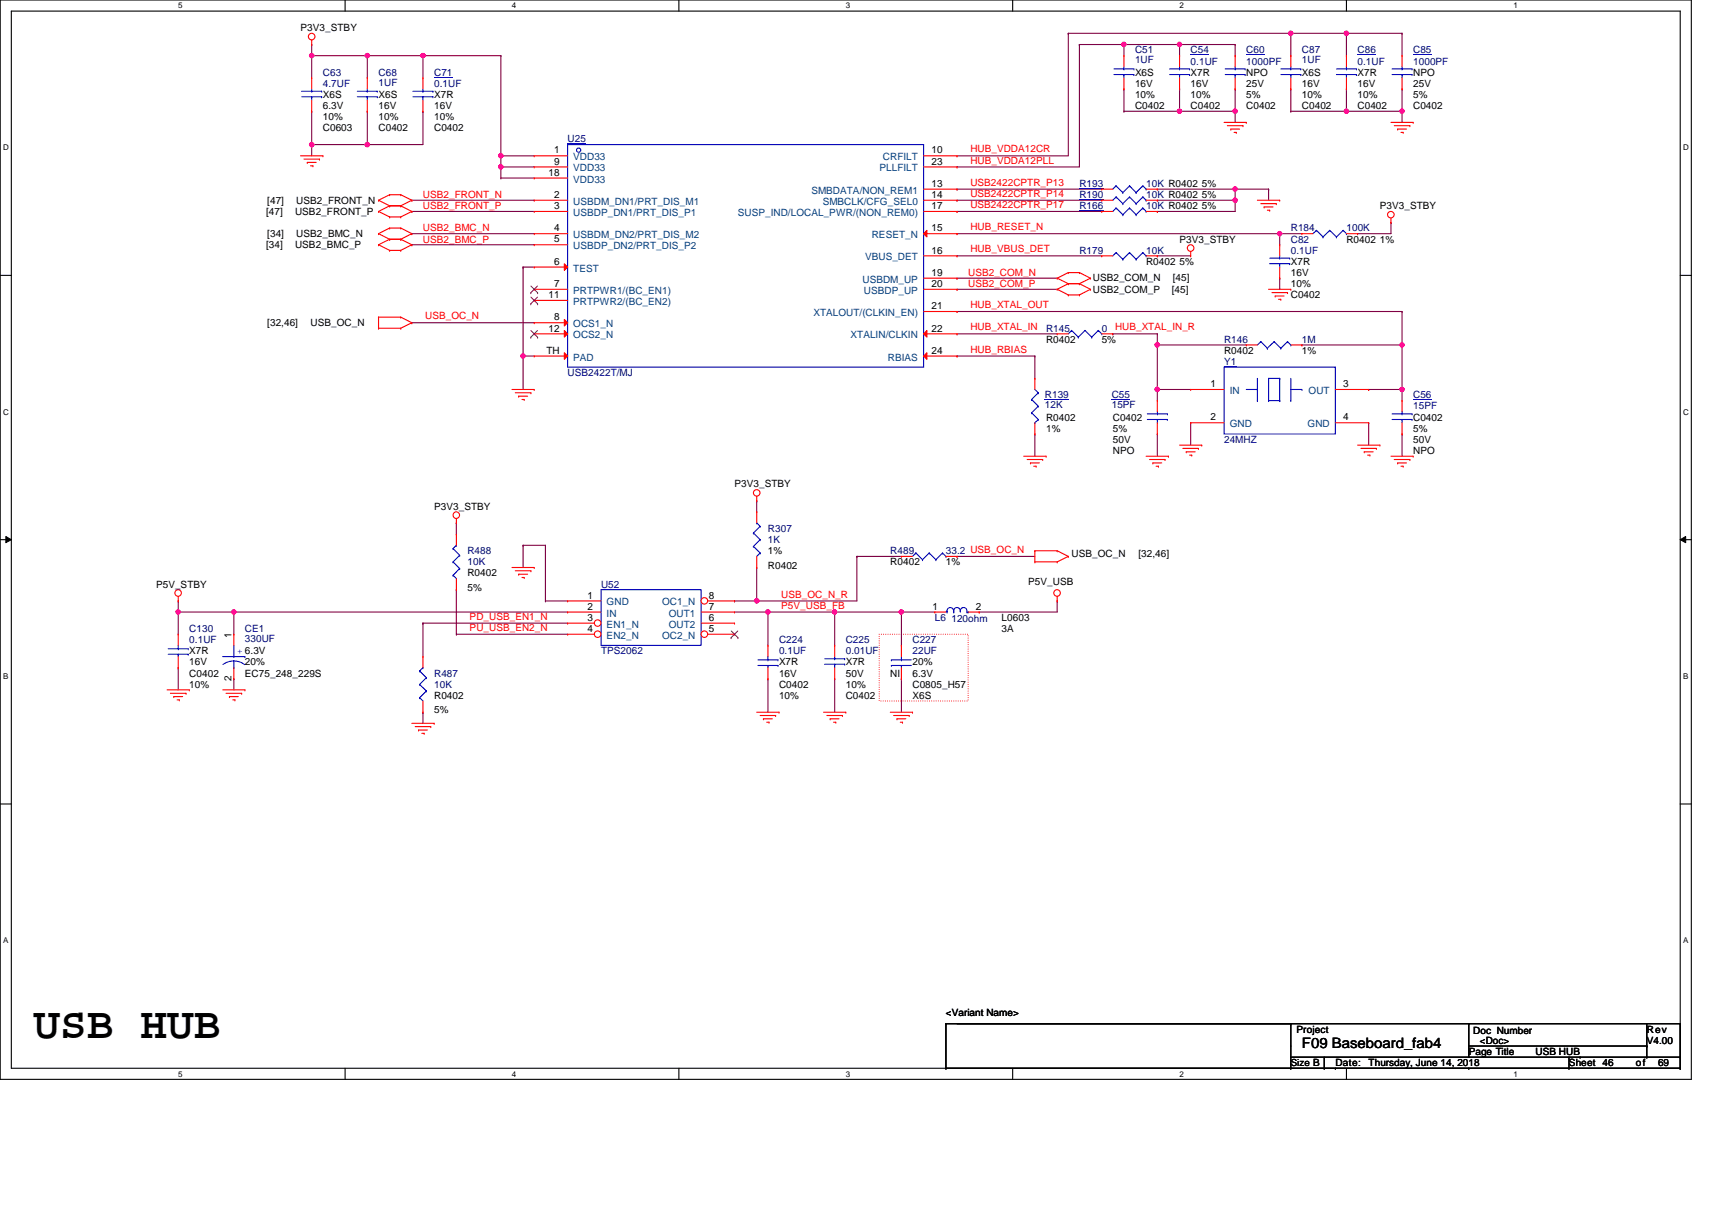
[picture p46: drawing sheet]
<svg xmlns="http://www.w3.org/2000/svg" width="297mm" height="210mm" viewBox="0 0 297 210" stroke-linecap="round" stroke-linejoin="round" font-family="sans-serif">
<defs><g id="words">
<text font-size="7.7" x="5.8" y="180.1">USB HUB</text>
<text font-size="2.5" x="225.9" y="181.8">F09 Baseboard_fab4</text>
<g font-size="1.7">
<text x="52.2" y="5.4">P3V3_STBY</text>
<text x="56" y="17">X6S</text>
<text x="65.7" y="17">X6S</text>
<text x="75.3" y="17">X7R</text>
<text x="196.9" y="17">10%</text>
<text x="196.9" y="15">16V</text>
<text x="196.9" y="13.1">X6S</text>
<text x="206.6" y="13.1">X7R</text>
<text x="206.6" y="17">10%</text>
<text x="206.6" y="15">16V</text>
<text x="216.2" y="17">5%</text>
<text x="216.2" y="13.1">NPO</text>
<text x="216.2" y="15">25V</text>
<text x="225.9" y="17">10%</text>
<text x="225.9" y="15">16V</text>
<text x="225.9" y="13.1">X6S</text>
<text x="235.5" y="13.1">X7R</text>
<text x="235.5" y="17">10%</text>
<text x="235.5" y="15">16V</text>
<text x="245.2" y="17">5%</text>
<text x="245.2" y="13.1">NPO</text>
<text x="245.2" y="15">25V</text>
<text x="56" y="22.8">C0603</text>
<text x="56" y="20.8">10%</text>
<text x="56" y="18.9">6.3V</text>
<text x="65.7" y="22.8">C0402</text>
<text x="65.7" y="20.8">10%</text>
<text x="65.7" y="18.9">16V</text>
<text x="75.3" y="22.8">C0402</text>
<text x="75.3" y="20.8">10%</text>
<text x="75.3" y="18.9">16V</text>
<text x="196.9" y="18.9">C0402</text>
<text x="206.6" y="18.9">C0402</text>
<text x="216.2" y="18.9">C0402</text>
<text x="225.9" y="18.9">C0402</text>
<text x="235.5" y="18.9">C0402</text>
<text x="245.2" y="18.9">C0402</text>
<text x="96.2" y="26.6">1</text>
<text x="96.2" y="28.6">9</text>
<text x="161.6" y="26.6">10</text>
<text x="161.6" y="28.6">23</text>
<text x="46.4" y="35.3">[47]</text>
<text x="51.4" y="35.3">USB2_FRONT_N</text>
<text x="95.2" y="30.5">18</text>
<text x="96.2" y="34.3">2</text>
<text x="161.6" y="34.3">14</text>
<text x="161.6" y="32.4">13</text>
<text x="46.2" y="37.3">[47]</text>
<text x="46.4" y="41.1">[34]</text>
<text x="51.2" y="37.3">USB2_FRONT_P</text>
<text x="51.4" y="41.1">USB2_BMC_N</text>
<text x="96.2" y="36.3">3</text>
<text x="96.2" y="40.1">4</text>
<text x="161.6" y="40.1">15</text>
<text x="161.6" y="36.3">17</text>
<text x="239.4" y="36.3">P3V3_STBY</text>
<text x="46.2" y="43.1">[34]</text>
<text x="51.2" y="43.1">USB2_BMC_P</text>
<text x="96.2" y="42.1">5</text>
<text x="96.2" y="45.9">6</text>
<text x="161.6" y="44">16</text>
<text x="161.6" y="47.9">19</text>
<text x="198.9" y="45.9">R0402 5%</text>
<text x="204.7" y="42.1">P3V3_STBY</text>
<text x="224" y="45.9">X7R</text>
<text x="224" y="47.9">16V</text>
<text x="233.6" y="42.1">R0402</text>
<text x="239.4" y="42.1">1%</text>
<text x="95.2" y="51.7">11</text>
<text x="96.2" y="49.8">7</text>
<text x="161.6" y="49.8">20</text>
<text x="161.6" y="53.6">21</text>
<text x="189.6" y="48.8">USB2_COM_N</text>
<text x="189.6" y="50.8">USB2_COM_P</text>
<text x="203.3" y="50.8">[45]</text>
<text x="203.5" y="48.8">[45]</text>
<text x="224" y="51.7">C0402</text>
<text x="224" y="49.8">10%</text>
<text x="46.4" y="56.6">[32,46]</text>
<text x="53.9" y="56.6">USB_OC_N</text>
<text x="95.2" y="57.5">12</text>
<text x="96.2" y="55.6">8</text>
<text x="161.6" y="57.5">22</text>
<text x="181.5" y="59.5">R0402</text>
<text x="191.2" y="59.5">5%</text>
<text x="94.8" y="61.4">TH</text>
<text x="161.6" y="61.4">24</text>
<text x="212.4" y="61.4">R0402</text>
<text x="225.9" y="61.4">1%</text>
<text x="210.1" y="67.2">1</text>
<text x="233" y="67.2">3</text>
<text x="181.5" y="73">R0402</text>
<text x="181.5" y="74.9">1%</text>
<text x="193.1" y="73">C0402</text>
<text x="193.1" y="74.9">5%</text>
<text x="193.1" y="76.8">50V</text>
<text x="210.1" y="72.9">2</text>
<text x="233" y="72.9">4</text>
<text x="245.2" y="73">C0402</text>
<text x="245.2" y="74.9">5%</text>
<text x="245.2" y="76.8">50V</text>
<text x="193.1" y="78.8">NPO</text>
<text x="245.2" y="78.8">NPO</text>
<text x="75.3" y="88.4">P3V3_STBY</text>
<text x="127.4" y="84.5">P3V3_STBY</text>
<text x="27.1" y="101.9">P5V_STBY</text>
<text x="81.1" y="100">R0402</text>
<text x="133.2" y="96.1">1%</text>
<text x="133.2" y="98.6">R0402</text>
<text x="154.5" y="98.1">R0402</text>
<text x="164.1" y="98.1">1%</text>
<text x="178.4" y="101.5">P5V_USB</text>
<text x="185.9" y="96.7">USB_OC_N</text>
<text x="197.5" y="96.7">[32,46]</text>
<text x="81.1" y="102.5">5%</text>
<text x="102" y="103.8">1</text>
<text x="102" y="105.8">2</text>
<text x="102" y="107.7">3</text>
<text x="123" y="103.8">8</text>
<text x="123" y="105.8">7</text>
<text x="123" y="107.7">6</text>
<text x="161.8" y="105.8">1</text>
<text x="169.3" y="105.8">2</text>
<text x="173.8" y="107.7">L0603</text>
<text x="32.8" y="113.5">X7R</text>
<text x="40.2" y="110.6" transform="rotate(-90 40.2 110.6)">1</text>
<text x="102" y="109.6">4</text>
<text x="123" y="109.6">5</text>
<text x="173.8" y="109.6">3A</text>
<text x="32.8" y="115.4">16V</text>
<text x="32.8" y="117.4">C0402</text>
<text x="32.8" y="119.3">10%</text>
<text x="40.2" y="118.1" transform="rotate(-90 40.2 118.1)">2</text>
<text x="42.5" y="115.4">20%</text>
<text x="42.5" y="117.4">EC75_248_229S</text>
<text x="135.2" y="115.4">X7R</text>
<text x="135.2" y="117.4">16V</text>
<text x="135.2" y="119.3">C0402</text>
<text x="146.7" y="115.4">X7R</text>
<text x="146.7" y="117.4">50V</text>
<text x="146.7" y="119.3">10%</text>
<text x="154.5" y="117.4">NI</text>
<text x="158.3" y="115.4">20%</text>
<text x="158.3" y="117.4">6.3V</text>
<text x="158.3" y="119.3">C0805_H57</text>
<text x="75.3" y="121.2">R0402</text>
<text x="75.3" y="123.7">5%</text>
<text x="135.2" y="121.2">10%</text>
<text x="146.7" y="121.2">C0402</text>
<text x="158.3" y="121.2">X6S</text>
<text x="164.1" y="176.2">&lt;Variant Name&gt;</text>
<text x="224.9" y="179.1">Project</text>
<text x="255.6" y="179.3">Doc Number</text>
<text x="285.7" y="179.1">Rev</text>
<text x="224" y="184.9">Size B</text>
<text x="231.7" y="184.9">Date:</text>
<text x="237.5" y="184.9">Thursday, June 14, 2018</text>
<text x="254.8" y="183">Page Title</text>
<text x="256.8" y="181.1">&lt;Doc&gt;</text>
<text x="266.4" y="183">USB HUB</text>
<text x="272.2" y="184.9">Sheet 46</text>
<text x="283.8" y="184.9">of</text>
<text x="285.7" y="181.1">V4.00</text>
<text x="287.7" y="184.9">69</text>
</g>
<g font-size="1.7" fill="#000080">
<text x="196.9" y="9.3">C51</text>
<text x="196.9" y="11">1UF</text>
<text x="206.6" y="9.3">C54</text>
<text x="206.6" y="11.2">0.1UF</text>
<text x="216.2" y="9.3">C60</text>
<text x="216.2" y="11.2">1000PF</text>
<text x="225.9" y="9.3">C87</text>
<text x="225.9" y="11">1UF</text>
<text x="235.5" y="9.3">C86</text>
<text x="235.5" y="11.2">0.1UF</text>
<text x="245.2" y="9.3">C85</text>
<text x="245.2" y="11.2">1000PF</text>
<text x="56" y="13.1">C63</text>
<text x="56" y="15">4.7UF</text>
<text x="65.7" y="13.1">C68</text>
<text x="65.7" y="14.9">1UF</text>
<text x="75.3" y="13.1">C71</text>
<text x="75.3" y="15">0.1UF</text>
<text x="98.5" y="24.7">U25</text>
<text x="187.3" y="32.4">R193</text>
<text x="187.3" y="34.4">R190</text>
<text x="198.9" y="32.4">10K R0402 5%</text>
<text x="198.9" y="34.4">10K R0402 5%</text>
<text x="187.3" y="36.3">R166</text>
<text x="198.9" y="36.3">10K R0402 5%</text>
<text x="224" y="40.2">R184</text>
<text x="233.6" y="40.2">100K</text>
<text x="187.3" y="44">R179</text>
<text x="198.9" y="44">10K</text>
<text x="224" y="42.1">C82</text>
<text x="224" y="44">0.1UF</text>
<text x="181.5" y="57.5">R145</text>
<text x="191.2" y="57.5">0</text>
<text x="212.4" y="59.5">R146</text>
<text x="225.9" y="59.5">1M</text>
<text x="98.5" y="65.2">USB2422T/MJ</text>
<text x="212.4" y="63.3">Y1</text>
<text x="181.3" y="69.1">R139</text>
<text x="181.3" y="70.8">12K</text>
<text x="192.9" y="69.1">C55</text>
<text x="192.9" y="70.8">15PF</text>
<text x="245.2" y="69.1">C56</text>
<text x="245.2" y="71">15PF</text>
<text x="212.4" y="76.8">24MHZ</text>
<text x="133.2" y="92.3">R307</text>
<text x="133.2" y="94.2">1K</text>
<text x="81.1" y="96.1">R488</text>
<text x="81.1" y="98.1">10K</text>
<text x="104.3" y="101.9">U52</text>
<text x="154.5" y="96.1">R489</text>
<text x="164.1" y="96.1">33.2 USB_OC_N</text>
<text x="162.2" y="107.7">L6</text>
<text x="165.1" y="107.9">120ohm</text>
<text x="32.8" y="109.6">C130</text>
<text x="32.8" y="111.6">0.1UF</text>
<text x="42.5" y="109.6">CE1</text>
<text x="42.5" y="111.4">330UF</text>
<text x="104.3" y="113.5">TPS2062</text>
<text x="135.2" y="111.6">C224</text>
<text x="135.2" y="113.5">0.1UF</text>
<text x="146.7" y="111.6">C225</text>
<text x="146.7" y="113.5">0.01UF</text>
<text x="158.3" y="111.6">C227</text>
<text x="158.3" y="113.5">22UF</text>
<text x="75.3" y="117.4">R487</text>
<text x="75.3" y="119.3">10K</text>
</g>
<g font-size="1.7" fill="#004080">
<text x="99.5" y="27.8">VDD33</text>
<text x="99.5" y="29.7">VDD33</text>
<text x="152.6" y="29.7">PLLFILT</text>
<text x="153.2" y="27.8">CRFILT</text>
<text x="99.5" y="35.5">USBDM_DN1/PRT_DIS_M1</text>
<text x="99.5" y="31.7">VDD33</text>
<text x="140.8" y="33.6">SMBDATA/NON_REM1</text>
<text x="142.7" y="35.5">SMBCLK/CFG_SEL0</text>
<text x="99.5" y="37.5">USBDP_DN1/PRT_DIS_P1</text>
<text x="99.5" y="41.3">USBDM_DN2/PRT_DIS_M2</text>
<text x="128" y="37.5">SUSP_IND/LOCAL_PWR/(NON_REM0)</text>
<text x="151.3" y="41.3">RESET_N</text>
<text x="99.5" y="43.2">USBDP_DN2/PRT_DIS_P2</text>
<text x="99.5" y="47.1">TEST</text>
<text x="150.1" y="45.2">VBUS_DET</text>
<text x="99.5" y="51">PRTPWR1/(BC_EN1)</text>
<text x="99.5" y="52.9">PRTPWR2/(BC_EN2)</text>
<text x="149.6" y="49">USBDM_UP</text>
<text x="149.9" y="51">USBDP_UP</text>
<text x="99.5" y="56.8">OCS1_N</text>
<text x="99.5" y="58.7">OCS2_N</text>
<text x="141.1" y="54.8">XTALOUT/(CLKIN_EN)</text>
<text x="147.6" y="58.7">XTALIN/CLKIN</text>
<text x="99.5" y="62.5">PAD</text>
<text x="154" y="62.5">RBIAS</text>
<text x="213.4" y="68.3">IN</text>
<text x="227.1" y="68.3">OUT</text>
<text x="213.4" y="74.1">GND</text>
<text x="226.9" y="74.1">GND</text>
<text x="105.3" y="105">GND</text>
<text x="105.3" y="107">IN</text>
<text x="114.9" y="105">OC1_N</text>
<text x="116" y="107">OUT1</text>
<text x="105.3" y="108.9">EN1_N</text>
<text x="105.3" y="110.8">EN2_N</text>
<text x="114.9" y="110.8">OC2_N</text>
<text x="116" y="108.9">OUT2</text>
</g>
<g font-size="1.7" fill="#f00">
<text x="168.4" y="28.4">HUB_VDDA12PLL</text>
<text x="168.4" y="26.4">HUB_VDDA12CR</text>
<text x="73.4" y="34.4">USB2_FRONT_N</text>
<text x="168.4" y="34.1">USB2422CPTR_P14</text>
<text x="168.4" y="32.2">USB2422CPTR_P13</text>
<text x="73.4" y="36.3">USB2_FRONT_P</text>
<text x="73.4" y="40.2">USB2_BMC_N</text>
<text x="168.4" y="36.1">USB2422CPTR_P17</text>
<text x="168.4" y="39.9">HUB_RESET_N</text>
<text x="73.4" y="42.1">USB2_BMC_P</text>
<text x="168" y="47.9">USB2_COM_N</text>
<text x="168.4" y="43.8">HUB_VBUS_DET</text>
<text x="168" y="49.8">USB2_COM_P</text>
<text x="168.4" y="53.4">HUB_XTAL_OUT</text>
<text x="73.8" y="55.4">USB_OC_N</text>
<text x="168.4" y="57.3">HUB_XTAL_IN</text>
<text x="193.5" y="57.3">HUB_XTAL_IN_R</text>
<text x="168.4" y="61.2">HUB_RBIAS</text>
<text x="81.5" y="107.5">PD_USB_EN1_N</text>
<text x="135.5" y="103.7">USB_OC_N_R</text>
<text x="135.5" y="105.6">P5V_USB_FB</text>
<text x="81.5" y="109.4">PU_USB_EN2_N</text>
</g>
<text font-size="1.6" fill="#00f" x="41.1" y="113.4">+ 6.3V</text>
<g font-size="1.4">
<text x="30.9" y="1.5">5</text>
<text x="88.8" y="1.5">4</text>
<text x="146.7" y="1.5">3</text>
<text x="204.7" y="1.5">2</text>
<text x="262.6" y="1.5">1</text>
<text x=".5" y="26.1">D</text>
<text x="292" y="26.1">D</text>
<text x=".5" y="71.9">C</text>
<text x="292" y="71.9">C</text>
<text x=".5" y="117.8">B</text>
<text x="292" y="117.8">B</text>
<text x=".5" y="163.6">A</text>
<text x="292" y="163.6">A</text>
<text x="30.9" y="186.8">5</text>
<text x="88.8" y="186.8">4</text>
<text x="146.7" y="186.8">3</text>
<text x="204.7" y="186.8">2</text>
<text x="262.6" y="186.8">1</text>
</g>
</g></defs>
<path d="M0 0h293.5v187.2h-293.5zM2 1.9h289.5v183.4h-289.5z" fill="none" stroke="#000" stroke-width=".19"/>
<g fill="#fff">
<path d="M30.9 .2h.8v1.6h-.8z"/>
<path d="M30.9 185.5h.8v1.6h-.8z"/>
</g>
<path d="M59.9 0v1.9M59.9 185.3v1.9" fill="none" stroke="#000" stroke-width=".19"/>
<g fill="#fff">
<path d="M88.8 .2h.8v1.6h-.8z"/>
<path d="M88.8 185.5h.8v1.6h-.8z"/>
</g>
<path d="M117.8 0v1.9M117.8 185.3v1.9" fill="none" stroke="#000" stroke-width=".19"/>
<g fill="#fff">
<path d="M146.7 .2h.8v1.6h-.8z"/>
<path d="M146.7 185.5h.8v1.6h-.8z"/>
</g>
<path d="M175.7 0v1.9M175.7 185.3v1.9" fill="none" stroke="#000" stroke-width=".19"/>
<g fill="#fff">
<path d="M204.7 .2h.7v1.6h-.7z"/>
<path d="M204.7 185.5h.7v1.6h-.7z"/>
</g>
<path d="M233.6 0v1.9M233.6 185.3v1.9" fill="none" stroke="#000" stroke-width=".19"/>
<g fill="#fff">
<path d="M262.6 .2h.7v1.6h-.7z"/>
<path d="M262.6 185.5h.7v1.6h-.7z"/>
<path d="M.5 24.8h1v1.6h-1z"/>
<path d="M292 24.8h1v1.6h-1z"/>
<path d="M.5 70.7h1v1.5h-1z"/>
<path d="M292 70.7h1v1.5h-1z"/>
</g>
<path d="M0 47.8h2M291.5 47.8h2" fill="none" stroke="#000" stroke-width=".19"/>
<g fill="#fff">
<path d="M.5 116.5h.9v1.6h-.9z"/>
<path d="M292 116.5h.9v1.6h-.9z"/>
</g>
<path d="M0 93.6h2M291.5 93.6h2" fill="none" stroke="#000" stroke-width=".19"/>
<path d="M1 93.1l1 .5-1 .5zM291.5 93.6l1-.5v1z" fill="#000"/>
<path d="M1 93.1l1 .5-1 .5zM291.5 93.6l1-.5v1z" fill="none" stroke="#000" stroke-width=".17"/>
<g fill="#fff">
<path d="M.5 162.4h.9v1.5h-.9z"/>
<path d="M292 162.4h.9v1.5h-.9z"/>
</g>
<path d="M0 139.5h2M291.5 139.5h2" fill="none" stroke="#000" stroke-width=".19"/>
<path d="M152.5 110h15.5v11.6h-15.5z" fill="none" stroke="#f00" stroke-width=".19" stroke-dasharray="0 .4"/>
<path d="M63.7 19.3h.1M63.7 19.3v5.8h-9.6M73.4 19.3h.1M73.4 19.3v5.8M54.1 25.1h.1M54.1 25.1v1.9" fill="none" stroke="#800040" stroke-width=".19"/>
<circle cx="63.7" cy="25.1" r=".38" fill="#f0f"/>
<circle cx="63.7" cy="25.1" r=".38" fill="none" stroke="#f0f" stroke-width=".19"/>
<path d="M54.1 7.7h.1M54.1 9.7h.1M54.1 7.7v2M54.1 9.7h9.6M63.7 25.1h.1M63.7 25.1h9.7" fill="none" stroke="#800040" stroke-width=".19"/>
<circle cx="63.7" cy="9.6" r=".38" fill="#f0f"/>
<circle cx="63.7" cy="9.6" r=".38" fill="none" stroke="#f0f" stroke-width=".19"/>
<path d="M54.1 9.7h.1M54.1 9.7v3.8" fill="none" stroke="#800040" stroke-width=".19"/>
<circle cx="54.1" cy="9.6" r=".38" fill="#f0f"/>
<circle cx="54.1" cy="9.6" r=".38" fill="none" stroke="#f0f" stroke-width=".19"/>
<path d="M73.4 9.7h.1M73.4 9.7v3.8" fill="none" stroke="#800040" stroke-width=".19"/>
<circle cx="73.4" cy="9.6" r=".38" fill="#f0f"/>
<circle cx="73.4" cy="9.6" r=".38" fill="none" stroke="#f0f" stroke-width=".19"/>
<path d="M63.7 9.7h.1M63.7 9.7v3.8M63.7 9.7h9.7M86.9 9.7h.1M86.9 9.7v17.3M86.9 30.9h.1M86.9 30.9h5.8" fill="none" stroke="#800040" stroke-width=".19"/>
<circle cx="86.9" cy="27" r=".38" fill="#f0f"/>
<circle cx="86.9" cy="27" r=".38" fill="none" stroke="#f0f" stroke-width=".19"/>
<path d="M73.4 9.7h.1M73.4 9.7h13.5M86.9 29h.1M86.9 29h5.8" fill="none" stroke="#800040" stroke-width=".19"/>
<circle cx="86.9" cy="28.9" r=".38" fill="#f0f"/>
<circle cx="86.9" cy="28.9" r=".38" fill="none" stroke="#f0f" stroke-width=".19"/>
<path d="M86.9 29h.1M86.9 27h.1M86.9 27v3.9M86.9 27h5.8M90.8 46.3h.1M90.8 46.3h1.9M90.8 46.3v15.5" fill="none" stroke="#800040" stroke-width=".19"/>
<circle cx="90.7" cy="61.8" r=".38" fill="#f0f"/>
<circle cx="90.7" cy="61.8" r=".38" fill="none" stroke="#f0f" stroke-width=".19"/>
<g fill="none" stroke="#800040" stroke-width=".19">
<path d="M166 54h.1M166 54h77.3M193.1 57.9h.1M193.1 57.9h7.7M200.8 59.8h.1M200.8 59.8v7.8M90.8 61.8h.1M90.8 61.8h1.9M90.8 61.8v5.8M166 61.8h.1M166 61.8h13.6M179.6 61.8h.1"/>
<path d="M179.6 75.3h.1M179.6 61.8v3.8M179.6 75.3v3.8"/>
</g>
<circle cx="200.8" cy="67.6" r=".38" fill="#f0f"/>
<circle cx="200.8" cy="67.6" r=".38" fill="none" stroke="#f0f" stroke-width=".19"/>
<g fill="none" stroke="#800040" stroke-width=".19">
<path d="M195 15.4h.1M195 15.4v3.9M204.7 15.4h.1M204.7 19.3h.1M204.7 15.4v3.9M204.7 19.3h9.6M200.8 67.6h.1M200.8 75.3h.1M200.8 67.6h5.8M200.8 67.6v1.9M200.8 75.3v3.8M206.6 73.3h.1"/>
<path d="M206.6 73.3v3.9M237.5 67.6h.1M237.5 73.3h.1M237.5 67.6h5.8M237.5 73.3v3.9M243.3 67.6h.1M243.3 75.3h.1M243.3 67.6v1.9M243.3 75.3v3.8"/>
</g>
<circle cx="214.3" cy="19.3" r=".38" fill="#f0f"/>
<circle cx="214.3" cy="19.3" r=".38" fill="none" stroke="#f0f" stroke-width=".19"/>
<g fill="none" stroke="#800040" stroke-width=".19">
<path d="M195 7.7h.1M195 7.7v2M204.7 7.7h.1M204.7 7.7v2M214.3 7.7h.1M214.3 19.3h.1M214.3 7.7v2M214.3 19.3v1.9M224 15.4h.1M224 15.4v3.9M233.6 15.4h.1M233.6 19.3h.1"/>
<path d="M233.6 15.4v3.9M233.6 19.3h9.7"/>
</g>
<circle cx="243.2" cy="19.3" r=".38" fill="#f0f"/>
<circle cx="243.2" cy="19.3" r=".38" fill="none" stroke="#f0f" stroke-width=".19"/>
<circle cx="233.6" cy="19.3" r=".38" fill="#f0f"/>
<circle cx="233.6" cy="19.3" r=".38" fill="none" stroke="#f0f" stroke-width=".19"/>
<g fill="none" stroke="#800040" stroke-width=".19">
<path d="M187.3 7.7h.1M187.3 7.7v21.3h-21.3M187.3 7.7h17.4M195 7.7h.1M224 5.8h.1M224 5.8v3.9M233.6 5.8h.1M233.6 5.8v3.9M243.3 5.8h.1M243.3 19.3h.1M243.3 5.8v3.9M243.3 19.3v1.9"/>
<path d="M166 29h.1"/>
</g>
<circle cx="204.6" cy="7.7" r=".38" fill="#f0f"/>
<circle cx="204.6" cy="7.7" r=".38" fill="none" stroke="#f0f" stroke-width=".19"/>
<circle cx="195" cy="7.7" r=".38" fill="#f0f"/>
<circle cx="195" cy="7.7" r=".38" fill="none" stroke="#f0f" stroke-width=".19"/>
<path d="M185.4 5.8h.1M185.4 5.8v21.2h-19.4M185.4 5.8h38.6M204.7 7.7h.1M204.7 7.7h9.6M166 27h.1" fill="none" stroke="#800040" stroke-width=".19"/>
<circle cx="223.9" cy="5.8" r=".38" fill="#f0f"/>
<circle cx="223.9" cy="5.8" r=".38" fill="none" stroke="#f0f" stroke-width=".19"/>
<path d="M233.6 5.8h.1M233.6 5.8h9.7" fill="none" stroke="#800040" stroke-width=".19"/>
<circle cx="233.6" cy="5.8" r=".38" fill="#f0f"/>
<circle cx="233.6" cy="5.8" r=".38" fill="none" stroke="#f0f" stroke-width=".19"/>
<g fill="none" stroke="#800040" stroke-width=".19">
<path d="M224 5.8h.1M224 5.8h9.6M166 36.7h.1M166 34.7h.1M166 32.8h.1M166 36.7h25.2M166 34.7h25.2M166 32.8h25.2M200.8 34.7h.1M200.8 32.8h.1M200.8 32.8h13.5M214.3 32.8h.1"/>
<path d="M214.3 32.8v1.9h-13.5M220.1 32.8h.1M220.1 32.8v1.9"/>
</g>
<circle cx="214.3" cy="34.7" r=".38" fill="#f0f"/>
<circle cx="214.3" cy="34.7" r=".38" fill="none" stroke="#f0f" stroke-width=".19"/>
<circle cx="214.3" cy="32.8" r=".38" fill="#f0f"/>
<circle cx="214.3" cy="32.8" r=".38" fill="none" stroke="#f0f" stroke-width=".19"/>
<g fill="none" stroke="#800040" stroke-width=".19">
<path d="M195 19.3h.1M195 19.3h9.7M214.3 15.4h.1M214.3 15.4v3.9M71.5 36.7h.1M71.5 34.7h.1M71.5 36.7h21.2M71.5 34.7h21.2M214.3 34.7h.1M214.3 34.7v2M71.5 42.5h.1M71.5 40.5h.1"/>
<path d="M71.5 42.5h21.2M71.5 40.5h21.2M166 48.3h.1M166 50.2h.1M166 48.3h17.4M166 50.2h17.4M166 96.5h.1M166 96.5h13.6"/>
</g>
<circle cx="204.6" cy="19.3" r=".38" fill="#f0f"/>
<circle cx="204.6" cy="19.3" r=".38" fill="none" stroke="#f0f" stroke-width=".19"/>
<path d="M54.1 19.3h.1M54.1 19.3v5.8M224 19.3h.1M224 19.3h9.6M243.3 15.4h.1M243.3 15.4v3.9" fill="none" stroke="#800040" stroke-width=".19"/>
<circle cx="54.1" cy="25.1" r=".38" fill="#f0f"/>
<circle cx="54.1" cy="25.1" r=".38" fill="none" stroke="#f0f" stroke-width=".19"/>
<g fill="none" stroke="#800040" stroke-width=".19">
<path d="M200.8 36.7h.1M200.8 36.7h13.5M214.3 32.8h.1M214.3 32.8h5.8M241.3 38.6h.1M241.3 38.6v1.9h-5.8M166 44.4h.1M166 40.5h.1M166 44.4h25.2M166 40.5h59.9M200.8 44.4h.1M200.8 44.4h5.8"/>
<path d="M222 40.5h.1M222 48.3h.1M222 40.5v2M222 48.3v1.9M235.5 40.5h.1"/>
</g>
<circle cx="222" cy="40.5" r=".38" fill="#f0f"/>
<circle cx="222" cy="40.5" r=".38" fill="none" stroke="#f0f" stroke-width=".19"/>
<path d="M200.8 59.8h.1M200.8 59.8h15.4M225.9 59.8h.1M225.9 59.8h17.4" fill="none" stroke="#800040" stroke-width=".19"/>
<circle cx="243.2" cy="59.8" r=".38" fill="#f0f"/>
<circle cx="243.2" cy="59.8" r=".38" fill="none" stroke="#f0f" stroke-width=".19"/>
<path d="M243.3 59.8h.1M243.3 59.8v7.8" fill="none" stroke="#800040" stroke-width=".19"/>
<circle cx="243.2" cy="67.6" r=".38" fill="#f0f"/>
<circle cx="243.2" cy="67.6" r=".38" fill="none" stroke="#f0f" stroke-width=".19"/>
<path d="M166 57.9h.1M166 57.9h17.4M200.8 57.9h.1M200.8 57.9v1.9M243.3 54h.1M243.3 54v5.8" fill="none" stroke="#800040" stroke-width=".19"/>
<circle cx="200.8" cy="59.8" r=".38" fill="#f0f"/>
<circle cx="200.8" cy="59.8" r=".38" fill="none" stroke="#f0f" stroke-width=".19"/>
<path d="M90.8 94.6h.1M90.8 94.6h3.8M90.8 94.6v3.8M94.6 94.6h.1M94.6 94.6v9.6M30.9 106.2h9.7M40.6 106.2h.1M94.6 104.2h.1M94.6 104.2h3.9" fill="none" stroke="#800040" stroke-width=".19"/>
<circle cx="30.9" cy="106.2" r=".38" fill="#f0f"/>
<circle cx="30.9" cy="106.2" r=".38" fill="none" stroke="#f0f" stroke-width=".19"/>
<g fill="none" stroke="#800040" stroke-width=".19">
<path d="M79.2 90.7h.1M79.2 90.7v1.9M131.3 98.4h.1M131.3 86.9h.1M131.3 86.9v1.9M131.3 98.4v5.8M30.9 104.2h.1M30.9 106.2h.1M30.9 115.8h.1M30.9 104.2v5.8M30.9 115.8v3.9M73.4 108.1h.1"/>
<path d="M73.4 108.1v5.8M73.4 108.1h25.1M79.2 110h.1M79.2 102.3h.1M79.2 110h19.3M79.2 102.3v7.7M127.4 104.2h.1M127.4 104.2h21.3M131.3 104.2h.1M73.4 123.5h.1M73.4 123.5v2"/>
</g>
<circle cx="131.3" cy="104.2" r=".38" fill="#f0f"/>
<circle cx="131.3" cy="104.2" r=".38" fill="none" stroke="#f0f" stroke-width=".19"/>
<path d="M71.5 56h.1M71.5 56h21.2M148.7 96.5h.1M148.7 96.5v7.7M148.7 96.5h7.7M40.6 117.8h.1M40.6 106.2h.1M40.6 106.2v3.8M40.6 117.8v1.9M40.6 106.2h57.9" fill="none" stroke="#800040" stroke-width=".19"/>
<circle cx="40.6" cy="106.2" r=".38" fill="#f0f"/>
<circle cx="40.6" cy="106.2" r=".38" fill="none" stroke="#f0f" stroke-width=".19"/>
<path d="M127.4 106.2h5.8M133.2 106.2h.1M133.2 106.2v5.8M169.9 106.2h.1M183.4 104.2h.1M183.4 104.2v2h-13.5" fill="none" stroke="#800040" stroke-width=".19"/>
<circle cx="133.2" cy="106.2" r=".38" fill="#f0f"/>
<circle cx="133.2" cy="106.2" r=".38" fill="none" stroke="#f0f" stroke-width=".19"/>
<path d="M133.2 117.8h.1M133.2 117.8v5.7M133.2 106.2h23.2M144.8 117.8h.1M144.8 106.2h.1M144.8 106.2v5.8M144.8 117.8v5.7M156.4 106.2h.1" fill="none" stroke="#800040" stroke-width=".19"/>
<circle cx="144.8" cy="106.2" r=".38" fill="#f0f"/>
<circle cx="144.8" cy="106.2" r=".38" fill="none" stroke="#f0f" stroke-width=".19"/>
<circle cx="156.4" cy="106.2" r=".38" fill="#f0f"/>
<circle cx="156.4" cy="106.2" r=".38" fill="none" stroke="#f0f" stroke-width=".19"/>
<path d="M156.4 106.2h.1M156.4 117.8h.1M156.4 106.2v5.8M156.4 117.8v5.7M156.4 106.2h5.8" fill="none" stroke="#800040" stroke-width=".19"/>
<g fill="none" stroke="#f00" stroke-width=".19">
<path d="M54.1 7.7h.1M54.1 13.5h.1M54.1 19.3h.1M54.1 6.9v.8M54.1 13.5v1.9M54.1 17.4v1.9M73.4 13.5h.1M73.4 19.3h.1M73.4 13.5v1.9M73.4 17.4v1.9M204.7 9.7h.1M204.7 15.4h.1"/>
<path d="M204.7 9.7v1.9M204.7 13.5v1.9M214.3 9.7h.1M214.3 15.4h.1M214.3 9.7v1.9M214.3 13.5v1.9M233.6 9.7h.1M233.6 15.4h.1M233.6 9.7v1.9M233.6 13.5v1.9M52.2 27h3.8M52.7 27.6h2.7"/>
<path d="M53.3 28.2h.1M53.3 28.2h1.6M53.9 28.8h.4M54.3 28.8h.1M55.4 27.6h.1M56 27h.1M65.7 36.7h.1M65.7 34.7h.1M65.7 36.7l1.9 .9M65.7 34.7l1.9 1M67.6 37.6h.1M67.6 35.7h.1"/>
<path d="M67.6 33.8h.1M67.6 39.6h.1M67.6 37.6h1.9M67.6 35.7l-1.9 1M67.6 35.7h1.9M67.6 33.8l-1.9 .9M67.6 33.8h1.9M67.6 39.6l-1.9 .9M67.6 39.6h1.9M69.5 37.6h.1M69.5 35.7h.1M69.5 33.8h.1"/>
<path d="M69.5 39.6h.1M69.5 35.7l2 1M69.5 33.8l2 .9M69.5 39.6l2 .9M71.5 36.7h.1M71.5 34.7h.1M71.5 36.7l-2 .9M71.5 34.7l-2 1M92.7 27h.1M92.7 34.7h.1M92.7 36.7h.1M92.7 27h5.8"/>
<path d="M92.7 34.7h5.8M92.7 36.7h5.8M191.2 32.8h.1M191.2 32.8h1.9M198.9 32.8h1.9M200.8 32.8h.1M212.4 21.2h3.8M213 21.8h2.7M213.5 22.4h.1M213.5 22.4h1.6M214.1 23h.4M214.5 23h.1"/>
<path d="M215.7 21.8h.1M216.2 21.2h.1M218.2 34.7h3.8M218.8 35.3h2.6M219.3 35.9h.1M219.3 35.9h1.6M219.9 36.5h.4M220.3 36.5h.1M221.4 35.3h.1M222 34.7h.1M241.3 38.6h.1M241.3 21.2h3.9"/>
<path d="M241.3 37.8v.8M241.9 21.8h2.7M242.5 22.4h.1M242.5 22.4h1.5M243.1 23h.4M243.5 23h.1M244.6 21.8h.1M245.2 21.2h.1M65.7 42.5h.1M65.7 40.5h.1M65.7 56.9h.1M65.7 55h.1"/>
<path d="M65.7 42.5l1.9 .9M65.7 40.5l1.9 1M65.7 55h3.8M65.7 56.9h3.8M65.7 55v1.9M67.6 43.4h.1M67.6 41.5h.1M67.6 43.4h1.9M67.6 41.5l-1.9 1M67.6 41.5h1.9M69.5 43.4h.1M69.5 41.5h.1"/>
<path d="M69.5 55h.1M69.5 56.9h.1M69.5 41.5l2 1M69.5 55l2 1M71.5 42.5h.1M71.5 40.5h.1M71.5 56h.1M71.5 42.5l-2 .9M71.5 40.5l-2 1M71.5 56l-2 .9M92.7 40.5h.1M92.7 40.5h5.8"/>
<path d="M183.4 48.3h.1M183.4 50.2h.1M183.4 48.3l2 .9M183.4 50.2l2 1M185.4 47.3h.1M185.4 49.2h.1M185.4 51.2h.1M185.4 47.3l-2 1M185.4 47.3h1.9M185.4 49.2h1.9M185.4 49.2l-2 1M185.4 51.2h1.9"/>
<path d="M187.3 47.3h.1M187.3 49.2h.1M187.3 51.2h.1M187.3 47.3l1.9 1M187.3 49.2l1.9 1M189.2 48.3h.1M189.2 50.2h.1M189.2 48.3l-1.9 .9M189.2 50.2l-1.9 1M191.2 44.4h.1M191.2 44.4h1.9M198.9 44.4h1.9"/>
<path d="M200.8 44.4h.1M206.6 44.4h.1M206.6 43.6v.8M220.1 50.2h3.9M220.7 50.8h2.7M221.3 51.4h.1M221.3 51.4h1.5M221.8 51.9h.4M222 42.5h.1M222 48.3h.1M222 42.5v1.9M222 46.3v2"/>
<path d="M222.2 51.9h.1M223.4 50.8h.1M224 50.2h.1M88.8 67.6h3.9M89.4 68.1h2.7M90 68.7h.1M90 68.7h1.5M90.6 69.3h.3M90.9 69.3h.1M92.1 68.1h.1M92.7 67.6h.1M177.6 79.1h3.9"/>
<path d="M178.2 79.7h2.7M179.6 65.6h.1M179.6 75.3h.1M179.6 65.6v2M179.6 73.3v2M180.9 79.7h.1M181.5 79.1h.1M198.9 79.1h3.8M199.5 79.7h2.6M202.1 79.7h.1M202.7 79.1h.1M204.7 77.2h3.8"/>
<path d="M205.2 77.8h2.7M205.8 78.4h.1M205.8 78.4h1.6M206.4 79h.4M206.8 79h.1M207.9 77.8h.1M208.5 77.2h.1M235.5 77.2h3.9M236.1 77.8h2.7M236.7 78.4h.1M236.7 78.4h1.5M237.3 79h.4"/>
<path d="M237.7 79h.1M238.8 77.8h.1M239.4 77.2h.1M241.3 79.1h3.9M241.9 79.7h2.7M244.6 79.7h.1M245.2 79.1h.1M79.2 90.7h.1M79.2 92.6h.1M79.2 90v.7M79.2 92.6v2M88.8 98.4h3.9"/>
<path d="M89.4 99h2.7M90 99.6h.1M90 99.6h1.5M92.1 99h.1M92.7 98.4h.1M131.3 86.9h.1M131.3 98.4h.1M131.3 88.8h.1M131.3 86.1v.8M131.3 88.8v1.9M131.3 96.5v1.9M178.8 80.3h.1"/>
<path d="M178.8 80.3h1.5M179.4 80.9h.4M179.6 95.5h.1M179.6 97.5h.1M179.6 95.5h3.8M179.6 95.5v2M179.6 97.5h3.8M179.8 80.9h.1M183.4 95.5h.1M183.4 97.5h.1M183.4 95.5l2 1M185.4 96.5h.1"/>
<path d="M185.4 96.5l-2 1M200 80.3h.1M200 80.3h1.6M200.6 80.9h.4M201 80.9h.1M242.5 80.3h.1M242.5 80.3h1.5M243.1 80.9h.4M243.5 80.9h.1M29 119.7h3.8M30.9 104.2h.1M30.9 103.5v.7"/>
<path d="M32.8 119.7h.1M38.6 119.7h3.9M42.5 119.7h.1M73.4 113.9h.1M73.4 113.9v1.9M79.2 102.3h.1M79.2 100.4v1.9M90.6 100.2h.3M90.9 100.2h.1M133.2 117.8h.1M133.2 112h.1M133.2 112v1.9"/>
<path d="M133.2 115.8v2M156.4 117.8h.1M156.4 112h.1M156.4 112v1.9M156.4 115.8v2M162.2 106.2h.1M162.2 106.2h1.9M168 106.2h1.9M169.9 106.2h.1M183.4 104.2h.1M183.4 103.5v.7M29.6 120.3h2.7"/>
<path d="M30.2 120.8h.1M30.2 120.8h1.5M30.7 121.4h.4M31.1 121.4h.1M32.3 120.3h.1M39.2 120.3h2.7M39.8 120.8h.1M39.8 120.8h1.5M40.4 121.4h.4M40.8 121.4h.1M41.9 120.3h.1M71.5 125.5h3.8"/>
<path d="M72 126h2.7M72.6 126.6h.1M72.6 126.6h1.6M73.2 127.2h.4M73.4 123.5h.1M73.4 121.6v1.9M73.6 127.2h.1M74.7 126h.1M75.3 125.5h.1M131.3 123.5h3.9M131.9 124.1h2.7M132.5 124.7h.1"/>
<path d="M132.5 124.7h1.5M133 125.3h.4M133.4 125.3h.1M134.6 124.1h.1M135.2 123.5h.1M142.9 123.5h3.8M143.5 124.1h2.7M144 124.7h.1M144 124.7h1.6M144.6 125.3h.4M145 125.3h.1M146.2 124.1h.1"/>
<path d="M146.7 123.5h.1M154.5 123.5h3.8M155 124.1h2.8M155.6 124.7h.1M155.6 124.7h1.6M156.2 125.3h.4M156.6 125.3h.1M157.8 124.1h.1M158.3 123.5h.1"/>
<circle cx="54.1" cy="6.3" r=".57"/>
<circle cx="241.3" cy="37.2" r=".57"/>
<circle cx="206.6" cy="43" r=".57"/>
<circle cx="79.2" cy="89.4" r=".57"/>
<circle cx="131.3" cy="85.5" r=".57"/>
<circle cx="30.9" cy="102.9" r=".57"/>
<circle cx="183.4" cy="102.9" r=".57"/>
</g>
<g fill="none" stroke="#000" stroke-width=".19">
<path d="M164.1 177.6h.1M164.1 177.6h127.4M164.1 177.6v7.7M224 177.6h.1M224 177.6v7.7M254.8 177.6h.1M254.8 177.6v5.8M285.7 177.6v5.8M291.5 177.6h.1M291.5 177.6v7.7M164.1 185.3h.1M164.1 185.3h127.4"/>
<path d="M224 185.3h.1M224 183.4h67.5M229.8 185.3h.1M229.8 183.4v1.9M231.7 185.3h.1M254.8 185.3h.1M254.8 181.5h30.9M272.2 185.3h.1M272.2 183.4v1.9M274.1 183.4h.1M285.7 181.5h.1M285.7 183.4h.1"/>
<path d="M291.5 185.3h.1M291.5 183.4h.1"/>
</g>
<g fill="none" stroke="#00f" stroke-width=".19">
<path d="M52.3 16.8h3.5M52.3 15.8h3.5M54.1 15.8h.1M54.1 16.8h.1M54.1 15.4v.4M54.1 16.8v.6M55.8 16.8h.1M55.8 15.8h.1M71.6 16.8h3.5M71.6 15.8h3.5M73.4 15.8h.1M73.4 16.8h.1"/>
<path d="M73.4 15.4v.4M73.4 16.8v.6M75.1 16.8h.1M75.1 15.8h.1M202.9 12.9h3.5M202.9 12h3.5M204.7 12h.1M204.7 12.9h.1M204.7 11.6v.4M204.7 12.9v.6M206.4 12.9h.1M206.4 12h.1"/>
<path d="M212.6 12.9h3.4M212.6 12h3.4M214.3 12h.1M214.3 12.9h.1M214.3 11.6v.4M214.3 12.9v.6M216 12.9h.1M216 12h.1M231.9 12.9h3.4M231.9 12h3.4M233.6 12h.1M233.6 12.9h.1"/>
<path d="M233.6 11.6v.4M233.6 12.9v.6M235.3 12.9h.1M235.3 12h.1M98.5 25.1h61.7v38.6h-61.7zM193.7 32.2h.1M193.7 32.2l-.6 .6M193.7 32.2l1.1 1.2M194.8 33.4h.1M196 32.2h.1M196 32.2l-1.2 1.2M196 32.2l1.1 1.2"/>
<path d="M197.1 33.4h.1M198.3 32.2h.1M198.3 32.2l-1.2 1.2M198.3 32.2l.6 .6M198.9 32.8h.1M193.7 43.8h.1M193.7 43.8l-.6 .6M193.7 43.8l1.1 1.2M194.8 45h.1M196 43.8h.1M196 43.8l-1.2 1.2M196 43.8l1.1 1.2"/>
<path d="M197.1 45h.1M198.3 43.8h.1M198.3 43.8l-1.2 1.2M198.3 43.8l.6 .6M198.9 44.4h.1M220.3 45.7h3.5M220.3 44.8h3.5M222 44.8h.1M222 45.7h.1M222 44.4v.4M222 45.7v.6M223.8 45.7h.1"/>
<path d="M223.8 44.8h.1M179 69.3h.1M179 71.6h.1M179 69.3l1.1 1.2M179 71.6l1.1 1.2M179.6 73.3h.1M179.6 67.6l.5 .5M180.1 68.1h.1M180.1 70.5h.1M180.1 72.8h.1M180.1 68.1l-1.1 1.2M180.1 70.5l-1.1 1.1"/>
<path d="M180.1 72.8l-.5 .5M78.6 99.8h.1M78.6 97.5h.1M78.6 95.2h.1M78.6 99.8l.6 .6M78.6 97.5l1.2 1.1M78.6 95.2l1.2 1.1M79.2 94.6h.1M79.2 94.6l-.6 .6M79.8 98.6h.1M79.8 96.3h.1M79.8 98.6l-1.2 1.2"/>
<path d="M79.8 96.3l-1.2 1.2M130.7 94.8h.1M130.7 92.5h.1M130.7 94.8l1.2 1.1M130.7 92.5l1.2 1.1M131.3 90.7h.1M131.3 90.7l.6 .6M131.9 95.9h.1M131.9 93.6h.1M131.9 91.3h.1M131.9 95.9l-.6 .6M131.9 93.6l-1.2 1.2"/>
<path d="M131.9 91.3l-1.2 1.2M72.8 118.7h.1M72.8 116.4h.1M72.8 118.7l1.2 1.2M72.8 116.4l1.2 1.2M73.4 115.8h.1M73.4 115.8l-.6 .6M74 119.9h.1M74 117.6h.1M74 119.9l-1.2 1.1M74 117.6l-1.2 1.1M131.5 114.5h3.5"/>
<path d="M131.5 115.4h3.5M133.2 115.4h.1M133.2 114.5h.1M133.2 113.9v.6M133.2 115.4v.4M135 114.5h.1M135 115.4h.1M154.7 114.5h.1M154.7 115.4h.1M154.7 114.5h3.4M154.7 115.4h3.4M156.4 115.4h.1"/>
<path d="M156.4 114.5h.1M156.4 113.9v.6M156.4 115.4v.4M164.1 106.2h.2M164.3 106.2h.1M164.3 106h.1M164.3 106v.2M165.5 106a.57 .57 0 0 0-.6-.6 .57 .57 0 0 0-.6 .6M165.5 106.2h.1M166.6 106a.58 .58 0 0 0-.7-.6 .58 .58 0 0 0-.4 .8M166.6 106h.1M166.6 106a.6 .6 0 0 1 .7-.6 .6 .6 0 0 1 .5 .8"/>
<path d="M166.6 106v.2M167.8 106.2h.1M167.8 106.2h.2M168 106.2h.1M72.8 121h.1M72.8 121l.6 .6"/>
<circle cx="100.4" cy="26" r=".38"/>
</g>
<path d="M75.3 13.4h3.2M206.6 9.5h3.2M216.2 9.5h3.2M235.5 9.5h3.2M98.5 25h3.2M187.3 32.7h4.1M181.3 69.4h4.2" fill="none" stroke="#000080" stroke-width=".17"/>
<path d="M97.9 55.4l.6 .6-.6 .6z" fill="#f00"/>
<path d="M92.7 56h.1M92.7 50.2h.1M92.7 42.5h.1M92.7 56h5.8M92.7 50.2h5.8M92.7 42.5h5.8M97.9 55.4l.6 .6-.6 .6z" fill="none" stroke="#f00" stroke-width=".19"/>
<path d="M92.1 50.8h.1M92.1 49.6l1.2 1.2M93.3 49.6l-1.2 1.2M93.3 50.8h.1" fill="none" stroke="#804000" stroke-width=".17"/>
<path d="M97.9 45.8l.6 .5-.6 .6z" fill="#f00"/>
<path d="M92.7 29h.1M92.7 29h5.8M160.2 27h5.8M166 27h.1M92.7 46.3h.1M92.7 52.1h.1M92.7 46.3h5.8M92.7 52.1h5.8M97.9 45.8l.6 .5-.6 .6z" fill="none" stroke="#f00" stroke-width=".19"/>
<path d="M92.1 52.7h.1M92.1 51.5l1.2 1.2M93.3 51.5l-1.2 1.2M93.3 52.7h.1" fill="none" stroke="#804000" stroke-width=".17"/>
<path d="M97.9 57.3l.6 .6-.6 .6z" fill="#f00"/>
<path d="M92.7 57.9h.1M92.7 57.9h5.8M97.9 57.3l.6 .6-.6 .6zM160.2 44.4h5.8M166 44.4h.1" fill="none" stroke="#f00" stroke-width=".19"/>
<path d="M92.1 58.5h.1M92.1 57.3l1.2 1.2M93.3 57.3l-1.2 1.2M93.3 58.5h.1" fill="none" stroke="#804000" stroke-width=".17"/>
<path d="M160.2 40.5l.6-.5v1.1z" fill="#f00"/>
<g fill="none" stroke="#f00" stroke-width=".19">
<path d="M92.7 30.9h.1M92.7 30.9h5.8M160.2 34.7h5.8M160.2 32.8h5.8M160.2 36.7h5.8M166 34.7h.1M166 32.8h.1M166 36.7h.1M160.2 40.5l.6-.5v1.1zM160.2 40.5h5.8M160.2 48.3h5.8M160.2 50.2h5.8"/>
<path d="M160.2 54h5.8M166 40.5h.1M166 48.3h.1M166 50.2h.1M166 54h.1"/>
</g>
<path d="M160.8 57.3v1.2l-.6-.6z" fill="#f00"/>
<path d="M160.2 29h5.8M166 29h.1M160.2 57.9h5.8M160.8 57.3v1.2l-.6-.6zM166 57.9h.1" fill="none" stroke="#f00" stroke-width=".19"/>
<path d="M160.8 61.2v1.1l-.6-.5z" fill="#f00"/>
<path d="M160.2 61.8h5.8M160.8 61.2v1.1l-.6-.5zM166 61.8h.1" fill="none" stroke="#f00" stroke-width=".19"/>
<path d="M97.9 61.2l.6 .6-.6 .5z" fill="#f00"/>
<g fill="none" stroke="#f00" stroke-width=".19">
<path d="M63.7 13.5h.1M63.7 19.3h.1M63.7 13.5v1.9M63.7 17.4v1.9M191.2 34.7h.1M191.2 34.7h1.9M198.9 34.7h1.9M200.8 34.7h.1M183.4 57.9h.1M183.4 57.9h2M191.2 57.9h1.9M193.1 57.9h.1"/>
<path d="M92.7 61.8h.1M92.7 61.8h5.8M97.9 61.2l.6 .6-.6 .5zM156.4 96.5h.1M156.4 96.5h1.9M164.1 96.5h1.9M166 96.5h.1M30.9 115.8h.1M30.9 110h.1M30.9 110v2M30.9 113.9v1.9M98.5 104.2h.1"/>
<path d="M98.5 106.2h.1M98.5 104.2h5.8M98.5 106.2h5.8M144.8 112h.1M144.8 117.8h.1M144.8 112v1.9M144.8 115.8v2"/>
</g>
<g fill="none" stroke="#00f" stroke-width=".19">
<path d="M62 16.8h3.5M62 15.8h3.5M63.7 15.8h.1M63.7 16.8h.1M63.7 15.4v.4M63.7 16.8v.6M65.5 16.8h.1M65.5 15.8h.1M193.7 34.2h.1M193.7 34.2l-.6 .5M193.7 34.2l1.1 1.1M194.8 35.3h.1"/>
<path d="M196 34.2h.1M196 34.2l-1.2 1.1M196 34.2l1.1 1.1M197.1 35.3h.1M198.3 34.2h.1M198.3 34.2l-1.2 1.1M198.3 34.2l.6 .5M198.9 34.7h.1M185.9 57.3h.1M185.9 57.3l-.5 .6M185.9 57.3l1.2 1.2M187.1 58.5h.1"/>
<path d="M188.3 57.3h.1M188.3 57.3l-1.2 1.2M188.3 57.3l1.1 1.2M189.4 58.5h.1M190.6 57.3h.1M190.6 57.3l-1.2 1.2M190.6 57.3l.6 .6M191.2 57.9h.1M158.9 95.9h.1M158.9 95.9l-.6 .6M158.9 95.9l1.2 1.2M160.1 97.1h.1"/>
<path d="M161.2 95.9h.1M161.2 95.9l-1.1 1.2M161.2 95.9l1.2 1.2M162.4 97.1h.1M163.5 95.9h.1M163.5 95.9l-1.1 1.2M163.5 95.9l.6 .6M164.1 96.5h.1M29.2 112.5h3.5M29.2 113.5h3.5M30.9 113.5h.1M30.9 112.5h.1"/>
<path d="M30.9 112v.5M30.9 113.5v.4M32.7 112.5h.1M32.7 113.5h.1M104.3 102.3h17.3v9.7h-17.3zM143.1 115.2h3.5M143.1 114.3h3.5M144.8 114.3h.1M144.8 115.2h.1M144.8 113.9v.4M144.8 115.2v.6M146.6 115.2h.1"/>
<path d="M146.6 114.3h.1"/>
</g>
<path d="M187.3 34.6h4.1" fill="none" stroke="#000080" stroke-width=".17"/>
<circle cx="103.7" cy="108.1" r=".57" fill="#fff"/>
<g fill="none" stroke="#f00" stroke-width=".19">
<path d="M98.5 108.1h.1M98.5 108.1h4.6"/>
<circle cx="103.7" cy="108.1" r=".57"/>
</g>
<circle cx="103.7" cy="110" r=".57" fill="#fff"/>
<g fill="none" stroke="#f00" stroke-width=".19">
<path d="M98.5 110h.1M98.5 110h4.6"/>
<circle cx="103.7" cy="110" r=".57"/>
</g>
<circle cx="122.2" cy="104.2" r=".57" fill="#fff"/>
<g fill="none" stroke="#f00" stroke-width=".19">
<path d="M121.6 106.2h5.8M121.6 108.1h5.8M122.8 104.2h4.6M127.4 104.2h.1M127.4 106.2h.1M127.4 108.1h.1"/>
<circle cx="122.2" cy="104.2" r=".57"/>
</g>
<circle cx="122.2" cy="110" r=".57" fill="#fff"/>
<g fill="none" stroke="#f00" stroke-width=".19">
<path d="M195 9.7h.1M195 15.4h.1M195 9.7v1.9M195 13.5v1.9M224 9.7h.1M224 15.4h.1M224 9.7v1.9M224 13.5v1.9M243.3 9.7h.1M243.3 15.4h.1M243.3 9.7v1.9M243.3 13.5v1.9"/>
<path d="M191.2 36.7h.1M191.2 36.7h1.9M198.9 36.7h1.9M200.8 36.7h.1M216.2 59.8h.1M216.2 59.8h2M224 59.8h1.9M225.9 40.5h.1M225.9 59.8h.1M225.9 40.5h1.9M233.6 40.5h1.9M235.5 40.5h.1"/>
<path d="M200.8 69.5h.1M200.8 75.3h.1M200.8 69.5v1.9M200.8 73.3v2M206.6 67.6h.1M206.6 73.3h.1M206.6 67.6h5.8M206.6 73.3h5.8M231.7 67.6h5.8M231.7 73.3h5.8M237.5 73.3h.1M237.5 67.6h.1"/>
<path d="M243.3 69.5h.1M243.3 75.3h.1M243.3 69.5v1.9M243.3 73.3v2M40.6 110h.1M40.6 117.8h.1M40.6 110v2M40.6 115.8v2M122.8 110h4.6M127.4 110h.1"/>
<circle cx="122.2" cy="110" r=".57"/>
</g>
<path d="M126.8 110.6h.1M126.9 109.5l1.1 1.1M128 109.5l-1.2 1.1M128 110.6h.1" fill="none" stroke="#804000" stroke-width=".17"/>
<g fill="none" stroke="#00f" stroke-width=".19">
<path d="M193.3 12.9h3.4M193.3 12h3.4M195 12h.1M195 12.9h.1M195 11.6v.4M195 12.9v.6M196.7 12.9h.1M196.7 12h.1M222.2 12.9h3.5M222.2 12h3.5M224 12h.1M224 12.9h.1"/>
<path d="M224 11.6v.4M224 12.9v.6M225.7 12.9h.1M225.7 12h.1M241.5 12.9h3.5M241.5 12h3.5M243.3 12h.1M243.3 12.9h.1M243.3 11.6v.4M243.3 12.9v.6M245 12.9h.1M245 12h.1"/>
<path d="M193.7 36.1h.1M193.7 36.1l-.6 .6M193.7 36.1l1.1 1.2M194.8 37.3h.1M196 36.1h.1M196 36.1l-1.2 1.2M196 36.1l1.1 1.2M197.1 37.3h.1M198.3 36.1h.1M198.3 36.1l-1.2 1.2M198.3 36.1l.6 .6M198.9 36.7h.1"/>
<path d="M228.4 40h.1M228.4 40l-.6 .5M228.4 40l1.1 1.1M230.7 40h.1M230.7 40l-1.2 1.1M230.7 40l1.2 1.1M233 40h.1M233 40l-1.1 1.1M233 40l.6 .5M218.8 59.3h.1M218.8 59.3l-.6 .5M218.8 59.3l1.1 1.1"/>
<path d="M221.1 59.3h.1M221.1 59.3l-1.2 1.1M221.1 59.3l1.1 1.1M223.4 59.3h.1M223.4 59.3l-1.2 1.1M223.4 59.3l.6 .5M224 59.8h.1M229.5 41.1h.1M231.9 41.1h.1M233.6 40.5h.1M199.1 72.8h3.4M199.1 71.8h3.4"/>
<path d="M200.8 71.8h.1M200.8 72.8h.1M200.8 71.4v.4M200.8 72.8v.5M202.5 72.8h.1M202.5 71.8h.1M212.4 63.7h19.3v11.6h-19.3zM216.2 67.6h2M218.2 69.5h.1M218.2 67.6h.1M218.2 65.6v3.9M219.9 60.4h.1"/>
<path d="M220.1 69.5h.1M220.1 69.5h1.9M222 69.5h.1M222 65.6h.1M222 65.6h-1.9v3.9M222 65.6v3.9M222.2 60.4h.1M224 69.5h.1M224 65.6v3.9M224 67.6h1.9M225.9 67.6h.1M241.5 72.8h3.5"/>
<path d="M241.5 71.8h3.5M243.3 71.8h.1M243.3 72.8h.1M243.3 71.4v.4M243.3 72.8v.5M245 72.8h.1M245 71.8h.1M38.6 113.9h3.9M40.6 115.8h.1M40.6 113.9h.1M40.6 114.7l1.1 .2 .7 .4M40.6 114.7l-.8 .1-1.1 .5"/>
<path d="M40.6 112v1.9M40.6 114.7v1.1M42.5 113.9h.1"/>
</g>
<path d="M245.2 9.5h3.2M187.3 36.5h4.1M192.9 69.4h3.2M212.4 63.6h2.1M245.2 69.4h3.2" fill="none" stroke="#000080" stroke-width=".17"/>
<circle cx="63.7" cy="25.1" r=".38" fill="#f0f"/>
<circle cx="63.7" cy="25.1" r=".38" fill="none" stroke="#f0f" stroke-width=".19"/>
<circle cx="63.7" cy="9.6" r=".38" fill="#f0f"/>
<circle cx="63.7" cy="9.6" r=".38" fill="none" stroke="#f0f" stroke-width=".19"/>
<circle cx="54.1" cy="9.6" r=".38" fill="#f0f"/>
<circle cx="54.1" cy="9.6" r=".38" fill="none" stroke="#f0f" stroke-width=".19"/>
<circle cx="73.4" cy="9.6" r=".38" fill="#f0f"/>
<circle cx="73.4" cy="9.6" r=".38" fill="none" stroke="#f0f" stroke-width=".19"/>
<circle cx="86.9" cy="27" r=".38" fill="#f0f"/>
<circle cx="86.9" cy="27" r=".38" fill="none" stroke="#f0f" stroke-width=".19"/>
<circle cx="86.9" cy="28.9" r=".38" fill="#f0f"/>
<circle cx="86.9" cy="28.9" r=".38" fill="none" stroke="#f0f" stroke-width=".19"/>
<circle cx="90.7" cy="61.8" r=".38" fill="#f0f"/>
<circle cx="90.7" cy="61.8" r=".38" fill="none" stroke="#f0f" stroke-width=".19"/>
<circle cx="200.8" cy="67.6" r=".38" fill="#f0f"/>
<circle cx="200.8" cy="67.6" r=".38" fill="none" stroke="#f0f" stroke-width=".19"/>
<circle cx="214.3" cy="19.3" r=".38" fill="#f0f"/>
<circle cx="214.3" cy="19.3" r=".38" fill="none" stroke="#f0f" stroke-width=".19"/>
<circle cx="243.2" cy="19.3" r=".38" fill="#f0f"/>
<circle cx="243.2" cy="19.3" r=".38" fill="none" stroke="#f0f" stroke-width=".19"/>
<circle cx="233.6" cy="19.3" r=".38" fill="#f0f"/>
<circle cx="233.6" cy="19.3" r=".38" fill="none" stroke="#f0f" stroke-width=".19"/>
<circle cx="204.6" cy="7.7" r=".38" fill="#f0f"/>
<circle cx="204.6" cy="7.7" r=".38" fill="none" stroke="#f0f" stroke-width=".19"/>
<circle cx="195" cy="7.7" r=".38" fill="#f0f"/>
<circle cx="195" cy="7.7" r=".38" fill="none" stroke="#f0f" stroke-width=".19"/>
<circle cx="223.9" cy="5.8" r=".38" fill="#f0f"/>
<circle cx="223.9" cy="5.8" r=".38" fill="none" stroke="#f0f" stroke-width=".19"/>
<circle cx="233.6" cy="5.8" r=".38" fill="#f0f"/>
<circle cx="233.6" cy="5.8" r=".38" fill="none" stroke="#f0f" stroke-width=".19"/>
<circle cx="214.3" cy="34.7" r=".38" fill="#f0f"/>
<circle cx="214.3" cy="34.7" r=".38" fill="none" stroke="#f0f" stroke-width=".19"/>
<circle cx="214.3" cy="32.8" r=".38" fill="#f0f"/>
<circle cx="214.3" cy="32.8" r=".38" fill="none" stroke="#f0f" stroke-width=".19"/>
<circle cx="204.6" cy="19.3" r=".38" fill="#f0f"/>
<circle cx="204.6" cy="19.3" r=".38" fill="none" stroke="#f0f" stroke-width=".19"/>
<circle cx="54.1" cy="25.1" r=".38" fill="#f0f"/>
<circle cx="54.1" cy="25.1" r=".38" fill="none" stroke="#f0f" stroke-width=".19"/>
<circle cx="222" cy="40.5" r=".38" fill="#f0f"/>
<circle cx="222" cy="40.5" r=".38" fill="none" stroke="#f0f" stroke-width=".19"/>
<circle cx="243.2" cy="59.8" r=".38" fill="#f0f"/>
<circle cx="243.2" cy="59.8" r=".38" fill="none" stroke="#f0f" stroke-width=".19"/>
<circle cx="243.2" cy="67.6" r=".38" fill="#f0f"/>
<circle cx="243.2" cy="67.6" r=".38" fill="none" stroke="#f0f" stroke-width=".19"/>
<circle cx="200.8" cy="59.8" r=".38" fill="#f0f"/>
<circle cx="200.8" cy="59.8" r=".38" fill="none" stroke="#f0f" stroke-width=".19"/>
<circle cx="30.9" cy="106.2" r=".38" fill="#f0f"/>
<circle cx="30.9" cy="106.2" r=".38" fill="none" stroke="#f0f" stroke-width=".19"/>
<circle cx="131.3" cy="104.2" r=".38" fill="#f0f"/>
<circle cx="131.3" cy="104.2" r=".38" fill="none" stroke="#f0f" stroke-width=".19"/>
<circle cx="40.6" cy="106.2" r=".38" fill="#f0f"/>
<circle cx="40.6" cy="106.2" r=".38" fill="none" stroke="#f0f" stroke-width=".19"/>
<circle cx="133.2" cy="106.2" r=".38" fill="#f0f"/>
<circle cx="133.2" cy="106.2" r=".38" fill="none" stroke="#f0f" stroke-width=".19"/>
<circle cx="144.8" cy="106.2" r=".38" fill="#f0f"/>
<circle cx="144.8" cy="106.2" r=".38" fill="none" stroke="#f0f" stroke-width=".19"/>
<circle cx="156.4" cy="106.2" r=".38" fill="#f0f"/>
<circle cx="156.4" cy="106.2" r=".38" fill="none" stroke="#f0f" stroke-width=".19"/>
<use href="#words"/>
</svg>
